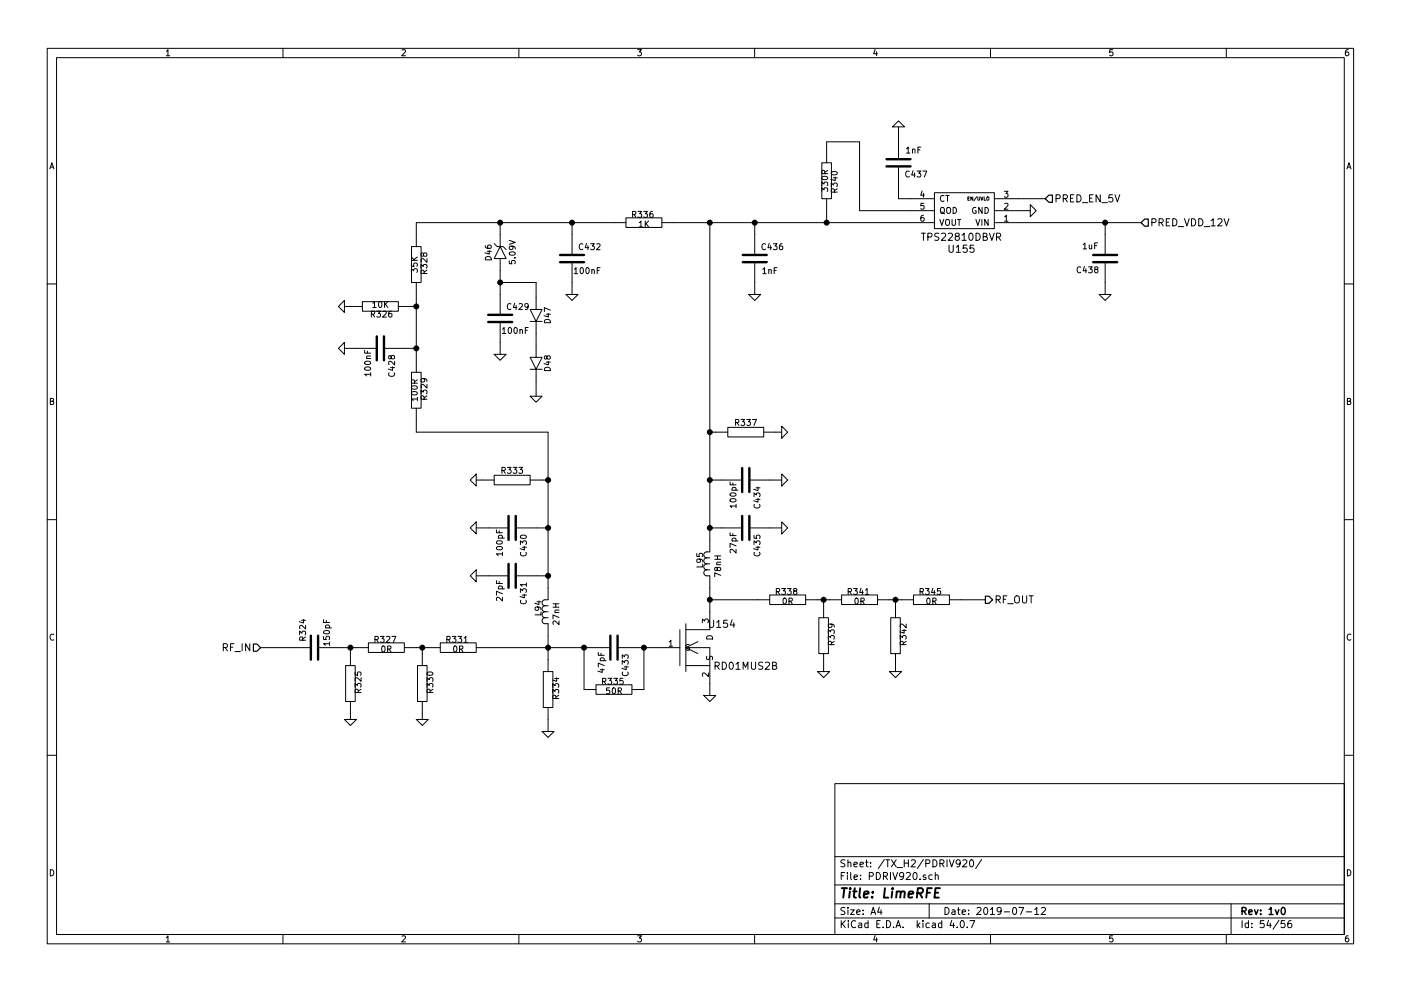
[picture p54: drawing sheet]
<svg xmlns="http://www.w3.org/2000/svg" width="297mm" height="210mm" viewBox="0 0 297 210" stroke-linecap="round" stroke-linejoin="round" font-family="sans-serif">
<g fill="none" stroke="#000" stroke-width=".21">
<path d="M10 10.3h277v189.9h-277zM12 12.2h273v186.1h-273zM35.3 10.9l.3-.4v1.3M35.3 11.8h.7M60 10.3v1.9M85.2 10.6l.5-.1 .3 .4-.8 .9h.8M110 10.3v1.9M135.2 10.5h.8l-.4 .5 .3 .1 .1 .2-.1 .4-.2 .1-.5-.1M160 10.3v1.9M185.5 10.5l-.3 .9h.8M185.9 11v.8M210 10.3v1.9"/>
<path d="M235.9 10.5h-.6v.6h.6l.1 .5-.3 .2-.4-.1M260 10.3v1.9M285.9 10.5l-.4 .1-.2 .2-.1 .8 .3 .2 .4-.1 .1-.4-.1-.2-.4-.1-.3 .3M10.6 35.8l.4-1.3 .4 1.3M10.7 35.5h.6M174.2 39.4v-.8l.5 .5 .1-.4h.6l.1 .2-.1 .5M174.2 34.5h2.1v7.7h-2.1zM174.3 37.6a.76 .76 0 0 1 1.2 .2 .74 .74 0 0 1-1.3-.1zM174.9 36.8l-.1-.6h-.5l-.1 .6h1.3M175.3 34.5v-4.4h6.9v14.6h15.9M175.5 36.1l-.6 .4M176.3 39.6v-.8l.4 .5 .1-.4h.6l.1 .2-.1 .5"/>
<path d="M176.3 36.6a.76 .76 0 0 1 1.2 .2 .74 .74 0 0 1-1.2-.1zM176.7 37.7h.8M177.1 37.6v.7l-.9-.3M189.2 26.9l1.3-1.3 1.3 1.3zM190.5 35.3v6.9h7.6M190.5 26.9v6.9M192.2 31.6l.4-.4v1.3M192.2 32.5h.7M192.8 36.4a.56 .56 0 0 0-.8 .5 .56 .56 0 0 0 .8 .5M193.5 31.7l.1-.1 .4 .1v.8M193.5 31.6v.9M193.6 36.2l-.3 .9h.8"/>
<path d="M193.9 36.7v.9M194.4 36.3h.8l-.4 .5 .4 .1v.5l-.2 .2-.6-.2M194.6 31.8h.4M195.2 31.2h-.6v1.3M195.7 36.3h.8l-.5 1.3M285.6 35.8l.4-1.3 .4 1.3M285.7 35.5h.6M87.2 57.8v-.8l.5 .4 .1-.3h.6l.1 .1-.1 .6M87.2 55.8v.7h.6v-.7h.6l.1 .2-.1 .5M87.2 55.2h1.3M87.2 54.5l.7 .7M87.2 52.3h2.1v7.6h-2.1z"/>
<path d="M88.3 59.9v19.1M88.5 54.5l-.7 .6M89.3 56.9v-.8l.4 .4 .1-.3h.6l.1 .1-.1 .6M89.8 53.9l.2-.2h.4l.1 .2-.1 .4-.4 .1-.2-.1-.1-.6h-.3v.6l.2 .1 .2-.3M89.9 58l-.1-.6h-.4l-.1 .6h1.2M90.5 54.9v.8l-.9-.8-.3 .2 .1 .5M90.5 57.3l-.6 .4M102.9 52.1v.4l.3 .1 .7 .1 .3-.2-.2-.5-.6 .1v.4l.2 .2M102.9 54.7a.69 .69 0 0 1 .8-.2 .69 .69 0 0 1 .5 .6h-1.3zM103.3 53.3h.9M103.7 53.2v.7l-.9-.3M104.8 51.7l.6 .6h.6"/>
<path d="M106 52.3h.7l.6 .7M106 52.3l1.3 2.6h-2.5zM106 47.2v5.1M106 54.9v11.9M106 59.9h7.7v5.8M108 55.3v.6l.6 .1v-.7h.5l.1 .2-.1 .5M108 51l1.2 .4-1.2 .4M108.1 53.6a.69 .69 0 0 1 1.1 .3 .74 .74 0 0 1-1.2-.2zM108.5 52.2l.3 .2-.1 .4-.6 .1-.1-.5 .2-.2 .7 .1 .3 .3v.2M109.1 54.7h.1M121.3 47.2v6.9M121.3 55.6v6.9"/>
<path d="M121.8 57.1l.3-.3v1.3M121.8 58.1h.7M123.1 56.9l.2-.1a.67 .67 0 0 1 .4 .6 .67 .67 0 0 1-.4 .7l-.3-.5zM123.6 51.8a.56 .56 0 0 0-.8 .5 .56 .56 0 0 0 .8 .6M124.3 56.9l.2-.1a.67 .67 0 0 1 .4 .6 .67 .67 0 0 1-.4 .7l-.3-.5zM124.4 51.6l-.3 .9h.7M124.7 52.1v.9M125.2 51.7h.8l-.4 .5 .4 .1v.6l-.2 .1-.6-.1M125.5 57.3l.2-.1 .3 .1v.8M125.5 57.2v.9M126.5 51.8l.5-.1 .2 .4-.8 .9h.8M126.6 57.4h.5"/>
<path d="M127.2 56.8h-.6v1.3M132.7 46.2h7.6v2.1h-7.6zM132.7 47.2h-44.4v5.1M134.1 45.5l.6-.1 .1-.4-.7-.1v1.2M134.4 45.5l.4 .6M135.3 44.9h.7l-.4 .4 .4 .1v.6l-.2 .1-.5-.1M135.5 47.2l.4-.3v1.3M135.5 48.2h.7M136.5 44.9h.8l-.5 .4 .4 .1v.6l-.2 .1-.5-.1M136.8 46.9v1.3M137 47.4l.5 .8M137.5 46.9l-.7 .7"/>
<path d="M138.4 44.9h-.4l-.2 .3v.7l.2 .2 .4-.1v-.6l-.4-.1-.2 .3M140.3 47.2h57.8M150.5 47.2v69.9h-.7a.64 .64 0 0 0-.6 .6 .64 .64 0 0 0 .7 .7M160 47.2v6.9M160 55.6v6.9M161.7 57.1l.4-.3v1.3M161.7 58.1h.7M162.3 51.8a.56 .56 0 0 0-.8 .5 .56 .56 0 0 0 .8 .6M163 57.3l.2-.1 .3 .1v.8M163 57.2v.9M163.1 51.6l-.3 .9h.8M163.4 52.1v.9"/>
<path d="M164 51.7h.7l-.4 .5 .4 .1v.6l-.2 .1-.5-.1M164.1 57.4h.5M164.7 56.8h-.6v1.3M165.8 51.7l-.3 .1-.2 .2v.7l.2 .3 .4-.1-.1-.7h-.3l-.2 .2M174.2 40.6v-.8l.5 .5 .1-.4h.6l.1 .2-.1 .5M175.3 42.2v5M176.9 40.8l-.1-.6-.4-.1-.1 .7h1.2M177.5 40.1l-.6 .4M195.4 49.5h.8M195.5 40.5l-.3 .9h.8M195.8 49.5v1.5M195.8 45.7h-.3l-.2 .3-.1 .7 .3 .2 .4-.1-.1-.6-.3-.1-.3 .3"/>
<path d="M195.8 41v.9M195.9 43.1h-.6l-.1 .6h.7v.6l-.2 .1-.5-.1M196.7 50.3l.8-.1 .1-.2-.1-.4-.2-.1h-.6v1.5M198.1 40.9h12.7v7.6h-12.7zM199.1 49.5h-.6l-.3 .3 .1 .3 .7 .3v.4l-.2 .2-.6-.1M199.3 46.6l.4 1.2 .4-1.2M199.4 44.2l.3-.2 .4 .1 .1 .8a.42 .42 0 0 1-.2 .3 .42 .42 0 0 1-.4 0l-.2-.3zM199.6 45l.7 .4M199.6 49.6l.6-.1 .3 .4-.9 1.1h.9M200.2 41.6a.56 .56 0 0 0-.8 .5 .56 .56 0 0 0 .8 .5M200.5 46.7l.3-.1h.3l.2 .8a.42 .42 0 0 1-.2 .4 .42 .42 0 0 1-.4-.1l-.2-.3zM200.5 41.5h.7"/>
<path d="M200.8 44.2l.2-.2 .4 .1 .1 .8a.42 .42 0 0 1-.2 .3 .42 .42 0 0 1-.4 0l-.2-.3zM200.9 41.5v1.2M201.1 49.6l.6-.1 .3 .4-1 1.1h1M201.2 52v1.3l.3 .2h.3l.3-.2v-1.3M201.9 46.6v1l.2 .2h.2l.3-.2v-1M202.1 44a.64 .64 0 0 1 .7 .6 .64 .64 0 0 1-.7 .7zM202.7 52.4l.5-.4v1.5M202.7 53.5h.9M202.8 50.1l-.3-.3 .1-.2 .2-.1h.5l.1 .3-.1 .2-.6 .2-.2 .2v.3l.3 .3h.3l.3-.3v-.3l-.3-.3M203 46.6h.7M203.4 46.6v1.2M204 49.9l.4-.4v1.5"/>
<path d="M204 51h.9M205 52h-.7l-.1 .8 .2-.2 .5 .1 .2 .6-.3 .2-.6-.1M205.2 42.1h.2M205.5 41.8h-.3v.7h.3M205.6 49.6l.2-.1a.81 .81 0 0 1 .5 .7 .81 .81 0 0 1-.5 .8l-.2-.2-.2-.4zM206.2 41.8v.7l-.4-.7v.7M206.5 52h-.8l-.1 .8 .3-.2 .5 .1 .1 .6-.3 .2-.6-.1M206.9 46.6l.4 1.2 .4-1.2M206.9 44.1a.59 .59 0 0 0-.7 .5 .59 .59 0 0 0 .7 .6l.1-.5h-.3M206.9 49.5a.77 .77 0 0 1 .9 .7 .77 .77 0 0 1-.9 .8zM207.1 41.7l-.6 .9M207.3 41.8l.1 .7 .3-.2v-.5"/>
<path d="M207.9 41.8l.3 .7 .2-.7M208.2 46.6v1.2M208.2 44v1.3l-.7-1.3v1.3M208.5 50.2l.6-.1 .2-.2-.1-.3-.7-.1v1.5h.5l.3-.2v-.3l-.3-.3M208.7 41.8v.7h.3M208.8 44a.64 .64 0 0 1 .8 .6 .64 .64 0 0 1-.8 .7zM209.3 41.8l.4 .1v.5l-.2 .1-.3-.3zM209.5 46.6v1.2l-.7-1.2v1.2M209.8 49.5l.5 1.5 .5-1.5M210.8 44.7h7.6M210.8 47.2h31.1M210.8 42.2h10.8"/>
<path d="M211.3 50.3l.7-.1 .2-.2-.1-.4-.2-.1h-.6v1.5M211.7 50.3l.5 .7M212.9 40.6h.8l-.4 .5 .4 .1v.5l-.2 .2-.6-.2M213 46l.4-.3v1.2M213 43.2l.5-.1 .2 .4-.8 .9h.8M213 46.9h.7M218.4 43.4l1.3 1.3-1.3 1.3zM223.9 42.1h.7l.2-.3-.1-.3-.2-.2h-.6v1.5M225.4 42.1h.8l.1-.3-.1-.3-.2-.2h-.6v1.5M225.8 42.1l.5 .7M226.9 42.1h.6M227.7 41.3h-.8v1.5h.8"/>
<path d="M228.3 41.3a.77 .77 0 0 1 .9 .8 .77 .77 0 0 1-.9 .7zM229.1 56.7a.56 .56 0 0 0-.7 .5 .56 .56 0 0 0 .7 .6M229.5 43h1.2M229.7 51.9l.3-.4v1.3M229.7 52.8h.7M229.9 56.5l-.3 .9h.8M230.2 57v.9M230.8 56.6h.8l-.5 .5 .4 .1v.6l-.2 .1-.5-.1M230.9 51.9l.1 .8 .3 .1 .2-.1M231 42.1h.5M231.5 51.9v.9M231.7 41.3h-.7v1.5h.7"/>
<path d="M232.1 52.1h.4M232.3 57.1l-.2-.2v-.2h.6v.3l-.5 .2-.1 .2v.4l.2 .1h.3l.2-.3-.1-.3-.1-.2M232.7 51.5h-.6v1.3M233.3 41.3v1.5l-.9-1.5v1.5M233.6 43h1.2M234.3 47.2v6.9M234.3 55.6v6.9M235.9 41.3h-.7l-.1 .8 .2-.2 .5 .1 .2 .6-.3 .2-.6-.1M236.4 41.3l.5 1.5 .5-1.5M244.2 47.2l.8-.1 .1-.2-.1-.3-.2-.2h-.6v1.5M245.7 47.2l.8-.1 .1-.2v-.3l-.3-.2h-.6v1.5M246.1 47.2l.5 .7"/>
<path d="M247.3 47.1h.5M248 46.4h-.7v1.5h.7M248.6 46.4a.77 .77 0 0 1 .9 .8 .77 .77 0 0 1-.9 .7zM249.8 48.1h1.2M251.1 46.4l.5 1.5 .5-1.5M252.6 46.4a.77 .77 0 0 1 .9 .8 .77 .77 0 0 1-.9 .7zM254.2 46.4a.77 .77 0 0 1 .8 .8 .77 .77 0 0 1-.8 .7zM255.3 48.1h1.2M256.8 46.8l.4-.4v1.5M256.8 47.9h.9M258.2 46.6l.6-.2 .3 .4-.9 1.1h.9M259.5 46.4l.5 1.5 .6-1.5"/>
<path d="M10 60.2h2M71.8 73.9l1.2-1.3v2.6zM71.8 65l1.2-1.3v2.6zM73 73.9h6.9M73 65h3.8M76.8 64h7.7v2h-7.7zM77.3 74.3v.6h1.3M77.4 78a.76 .76 0 0 1 1.2 .3 .74 .74 0 0 1-1.3-.1zM77.4 76.8a.76 .76 0 0 1 1.2 .3 .74 .74 0 0 1-1.3-.2zM77.7 76.1h.9M77.9 74.5v.4M78.6 79.4h-1.3l.4 .4"/>
<path d="M78.6 75.5l-.8 .1-.1 .3 .2 .2M78.6 79.1v.7M78.7 66.7l.6-.1 .1-.5-.7-.1v1.3M79 64.3l.4-.3v1.2M79 66.7l.5 .6M79 65.2h.8M79.9 66h.8l-.5 .5 .4 .1v.6l-.2 .1-.5-.1M80.4 64.1l.1-.1a.67 .67 0 0 1 .5 .6 .67 .67 0 0 1-.5 .6l-.2-.4zM81.2 66.1l.5-.1 .2 .4-.8 .9h.8M81.4 73.9h6.9M81.5 64v1.2M81.7 64.5l.5 .7"/>
<path d="M82.2 64l-.7 .7M82.5 79.1a.56 .56 0 0 0 .5 .8 .56 .56 0 0 0 .5-.8M82.8 78h.9M82.9 75.7l.3-.3 .3 .1 .2 .2-.1 .3-.4 .1-.2-.1-.2-.5h-.3v.6h.2l.2-.2M83 66l-.4 .1-.2 .2v.7l.2 .3 .5-.1-.1-.7h-.4l-.2 .2M83.2 77.8v.8l-.9-.3M83.7 76.7v.7l-.9-.7-.4 .2 .1 .5M84.5 65h3.8M87.2 79h2.1v7.6h-2.1zM104.8 75.2h2.5l-1.3 1.2zM106 68.3v6.9M106.5 69.8l.4-.3v1.3"/>
<path d="M106.5 70.8h.7M107.8 69.6l.2-.1a.67 .67 0 0 1 .5 .6 .67 .67 0 0 1-.5 .7l-.3-.5zM108.3 64.5a.56 .56 0 0 0-.7 .5 .56 .56 0 0 0 .7 .6M109.1 69.6l.1-.1a.67 .67 0 0 1 .5 .6 .67 .67 0 0 1-.5 .7l-.2-.5zM109.1 64.3l-.3 .9h.8M109.4 64.8v.9M110.1 64.5l.4-.1 .3 .4-.8 .9h.8M110.2 70l.2-.1 .3 .1 .1 .8M110.2 69.9v.9M111.4 70.1h.4M112 64.9l-.2 .3-.4-.1-.1-.6 .5-.1 .2 .2-.1 .8-.3 .3h-.2M112 69.5h-.6v1.3"/>
<path d="M112.4 78.4h1.3zM112.4 68.2h1.3zM112.4 75.8h2.5l-1.2 2.6zM112.4 65.7h2.5l-1.2 2.5zM113.7 78.4h1.2zM113.7 68.2h1.2zM113.7 68.2v7.6M113.7 78.4v5.7M115.5 78.2a.69 .69 0 0 1 .7-.2 .69 .69 0 0 1 .5 .6h-1.3zM115.5 68a.69 .69 0 0 1 .7-.2 .69 .69 0 0 1 .5 .7h-1.3zM115.8 76.8h.9M115.8 66.7h.9"/>
<path d="M116 75.7l.2-.2h.4l.1 .2-.1 .4-.4 .1-.2-.1-.2-.6h-.3v.6l.2 .1 .3-.2M116.3 76.7v.7l-1-.3M116.3 66.5v.8l-1-.3M116.7 65.8l-1.3-.5v.8M120 62.5h2.6l-1.3 1.2zM158.7 62.5h2.6l-1.3 1.2zM233 62.5h2.6l-1.3 1.2zM285 60.2h2M10.7 85.1h.5l.1-.5-.6-.1v1.3h.5l.2-.4-.3-.3M87.3 83.3a.76 .76 0 0 1 1.2 .2 .74 .74 0 0 1-1.3-.1zM87.3 82a.76 .76 0 0 1 1.2 .3 .74 .74 0 0 1-1.3-.1zM87.9 81.3l-.1-.6-.5-.1-.1 .7h1.3"/>
<path d="M88.3 86.6v5.1h27.9v35.5h-.7a.64 .64 0 0 0-.6 .7 .64 .64 0 0 0 .7 .6M88.5 84.7h-1.3l.4 .3M88.5 84.3v.7M88.5 80.6l-.6 .4M89.3 83.6v-.8l.4 .4 .1-.4h.6l.1 .2-.1 .6M89.8 80.3l.2 .3v.3l-.6 .1-.1-.4 .2-.3 .7 .1 .3 .3v.2M89.9 84.7l-.1-.6-.4-.1-.1 .7h1.2M90.5 81.6v.7l-.9-.7-.3 .2 .1 .5M90.5 84l-.6 .4M106.4 99.8l.6-.1 .1-.4-.7-.1v1.2M106.7 99.8l.4 .6M107.6 99.2h.8l-.5 .4 .4 .1v.6l-.2 .1-.5-.1"/>
<path d="M108.8 99.2h.8l-.5 .4 .4 .1v.6l-.2 .1-.5-.1M110 99.2h.8l-.4 .4 .3 .1v.6l-.1 .1-.6-.1M112.4 84.1h2.5l-1.2 1.2zM150.5 91.7h3.8M154.3 90.7h7.6v2h-7.6zM156 89.7l.6-.1v-.5l-.6-.1v1.3M156.3 89.7l.4 .6M157.1 89h.8l-.4 .5 .3 .1v.5l-.1 .2-.6-.2M158.3 89h.8l-.4 .5 .4 .1v.5l-.2 .2-.6-.2M159.5 89h.9l-.6 1.3M161.9 91.7h3.8M165.7 90.4l1.3 1.3-1.3 1.3z"/>
<path d="M285.7 85.1h.5l.1-.5-.6-.1v1.3h.5l.2-.4-.3-.3M10 110.3h2M99.7 112l1.3-1.3v2.6zM99.7 101.8l1.3-1.2v2.5zM101 112h6.8M101 101.8h3.8M104.8 100.8h7.6v2.1h-7.6zM105.3 112.4v.6h1.2M105.3 116.1a.76 .76 0 0 1 1.2 .3 .74 .74 0 0 1-1.2-.1zM105.3 114.9a.76 .76 0 0 1 1.2 .3 .74 .74 0 0 1-1.2-.2zM105.7 114.2h1.2M105.7 114.2v-.4l.2-.2 .6 .1v.5"/>
<path d="M105.8 112.6v.4M106.5 117.5h-1.2l.3 .4M106.5 117.2v.7M109.3 112h6.9M110.3 115.5v-.7l.5 .4 .1-.4h.6l.1 .2-.1 .5M110.4 113.7a.76 .76 0 0 1 1.2 .3 .74 .74 0 0 1-1.3-.2zM110.4 117.2a.56 .56 0 0 0 .6 .8 .56 .56 0 0 0 .5-.8M110.7 116.1h.9M111.2 115.9v.8l-.9-.3M112.4 101.8h3.8M147.7 117.4v.7h.6v-.7h.6l.1 .2-.1 .5M148.3 118.6l.2 .2-.1 .4-.6 .1-.1-.5 .3-.2 .7 .1 .3 .3v.2"/>
<path d="M149 119.7v.6h-1.3M149.9 119.6h-.1a.64 .64 0 0 0-.6 .7 .64 .64 0 0 0 .7 .6M149.9 118.4h-.1a.64 .64 0 0 0-.6 .6 .64 .64 0 0 0 .7 .6M149.9 119.6h.6M149.9 118.4h.6M150.5 112h6.9M150.5 101.8h6.9M151.5 118.7h1.3M151.5 118h1.3M151.9 119.8h.9M152.1 118v.7M152.8 119.3h-.8l-.1 .3 .2 .2"/>
<path d="M154.8 113v.6h1.3M154.8 102.3v.6h1.3M154.8 106a.76 .76 0 0 1 1.3 .2 .74 .74 0 0 1-1.3-.1zM154.8 104.7a.76 .76 0 0 1 1.3 .3 .74 .74 0 0 1-1.3-.1zM155.2 114.8h1.3M155.2 104h1.3M155.3 114.8l-.1-.4 .2-.2 .6 .1v.5M155.3 104l-.1-.3 .2-.3 .6 .1v.5M155.4 102.4v.5M155.4 113.2v.4M156.1 116.6v.7l-1-.7-.3 .2 .1 .5M156.1 115.8l-1.3-.5v.8"/>
<path d="M156.1 107.4h-1.3l.3 .3M156.1 107v.7M158.9 112h6.8M158.9 101.8h6.8M159.9 115.5v-.7l.5 .4 .1-.4h.5l.1 .2-.1 .5M159.9 113.6v.6h.6v-.6h.5l.1 .2-.1 .4M159.9 105.4v-.8l.5 .4 .1-.4h.5l.1 .2-.1 .6M160 117.2a.56 .56 0 0 0 .5 .8 .56 .56 0 0 0 .5-.8M160 107a.56 .56 0 0 0 .5 .8 .56 .56 0 0 0 .5-.8M160.3 116.1h.8M160.3 105.9h.8M160.3 103.5h.8"/>
<path d="M160.7 115.9v.8l-.9-.3M160.7 105.8v.7l-.9-.3M160.7 103.3v.8l-.9-.3M165.7 110.7l1.3 1.3-1.3 1.3zM165.7 100.6l1.3 1.2-1.3 1.3zM285 110.3h2M11.4 134.6a.58 .58 0 0 0-.8 .6 .58 .58 0 0 0 .8 .5M47.3 137.4l.8-.1 .1-.2v-.4l-.3-.1h-.6v1.5M47.7 137.4l.5 .7M48.9 137.3h.5M49.6 136.6h-.7v1.5M49.8 138.2h1.2"/>
<path d="M51.3 136.6v1.5M53 136.6v1.5l-.9-1.5v1.5M55.2 137.4h10.7M63.5 134.7v-.8l.5 .4 .1-.3h.6l.1 .1-.1 .6M63.9 131.6h.9M64.2 135.8l-.1-.6h-.5l-.1 .6h1.3M64.4 131.4v.8l-1-.3M64.8 132.7v.8l-.9-.8-.4 .2 .1 .5M64.8 135.1l-.6 .4M67.4 137.4h10.7M68.6 135v.7h.6v-.7h.5l.2 .2-.2 .5M68.6 131.5v.6h1.3"/>
<path d="M68.7 134a.76 .76 0 0 1 1.2 .2 .74 .74 0 0 1-1.3-.1zM69 133.2h1.3M69.1 133.2l-.1-.3 .3-.3 .5 .1v.5M69.2 131.6v.5M69.9 136.6h-1.3l.4 .3M69.9 136.2v.7M74.3 137.4v3.8M78.1 136.4h7.6v2h-7.6zM79.5 135.7l.6-.1 .1-.5-.7-.1v1.3M79.8 135.7l.4 .6M80.6 135h.8l-.4 .5 .4 .1v.6l-.2 .1-.6-.1M81 137.2l.2-.1a.67 .67 0 0 1 .5 .6 .67 .67 0 0 1-.5 .6l-.3-.5z"/>
<path d="M81.9 135.1l.5-.1 .3 .4-.8 .9h.8M82.2 137.7l.6-.1 .1-.4-.7-.1v1.2M82.5 137.7l.4 .6M83.1 135h.8l-.5 1.3M85.7 137.4h7.6M89.5 137.4v3.8M93.3 136.4h7.7v2h-7.7zM94.7 135.7l.7-.1v-.5l-.7-.1v1.3M95 135.7l.5 .6M95.9 135h.8l-.5 .5 .4 .1v.6l-.2 .1-.5-.1M96.3 137.2l.1-.1a.67 .67 0 0 1 .5 .6 .67 .67 0 0 1-.5 .6l-.2-.5zM97.1 135h.8l-.4 .5 .3 .1v.6l-.1 .1-.6-.1"/>
<path d="M97.4 137.7l.6-.1 .1-.4-.7-.1v1.2M97.7 137.7l.4 .6M98.4 135.4l.4-.4v1.3M98.4 136.3h.7M99.7 122.2l1.3-1.3v2.5zM101 122.2h6.8M101 137.4h28.4M105.3 123.2v.6h1.2M105.7 124.9h1.2M105.7 124.9v-.3l.2-.3 .6 .2v.4M105.8 123.4v.4M106.5 126.7v.8l-.9-.8-.3 .2 .1 .5"/>
<path d="M106.5 126l-1.2-.6v.9M109.3 122.2h6.9M110.3 125.7v-.8l.5 .4 .1-.3h.6l.1 .1-.1 .6M110.4 127.3a.56 .56 0 0 0 .6 .8 .56 .56 0 0 0 .5-.8M110.7 126.3h.9M111.2 126.1v.7l-.9-.2M111.6 124h-1.3l.4 .4M111.6 123.7v.7M113.8 127.7h.9M114 128.8l.2 .2-.1 .4h-.6l-.1-.4 .3-.2h.7l.3 .3v.3M114.3 127.5v.8l-.9-.3M114.7 129.8v.6h-1.3"/>
<path d="M115.6 131.1h-.1a.64 .64 0 0 0-.6 .6 .64 .64 0 0 0 .7 .6h.6v10.2M115.6 129.8h-.1a.64 .64 0 0 0-.6 .6 .64 .64 0 0 0 .7 .7M115.6 128.5h-.1a.64 .64 0 0 0-.6 .7 .64 .64 0 0 0 .7 .6M115.6 131.1h.6M115.6 129.8h.6M115.6 128.5h.6M117.2 128.8h1.3M117.2 128.1h1.3M117.7 130h.8M117.8 128.1v.7M118.5 131.7v.8l-.9-.8-.4 .3 .1 .5M118.5 131l-1.3-.5v.8"/>
<path d="M118.5 129.4l-.8 .1v.3l.1 .2M123.8 137.4v8.9h2.6M126.8 138.4v.6h1.3M127.4 138.6v.4M130.9 137.4h13.2M131.9 139.7v-.8l.5 .5 .1-.4h.6l.1 .2-.1 .5M136.5 137.4v8.9h-2.5M141.9 136.2l.3-.4v1.3M141.9 137.1h.7M144.1 133.6v7.6M145.4 137.4h5.1v10.2M145.4 137.4l2.6 1.3"/>
<path d="M145.4 132.3v10.2M146.1 136.8a.59 .59 0 0 0-.7 .5 .59 .59 0 0 0 .7 .6l.1-.5h-.3M148 136.1l-2.6 1.3M148.9 132.1v-.8l.5 .5 .1-.4h.6l.1 .2-.1 .5M149.9 120.9h-.1a.64 .64 0 0 0-.6 .7 .64 .64 0 0 0 .7 .6h.6v11.4h-5.1M149.9 139.2v.6l.4 .1a.54 .54 0 0 1 .7-.6l.1 .2-.1 .4M149.9 135.1a.69 .69 0 0 1 .7-.2 .69 .69 0 0 1 .5 .7h-1.3zM149.9 120.9h.6M150.4 131.6v1.2l.3 .3h.3l.3-.3v-1.2M150.5 127.2h12.7M151.9 132l.5-.4v1.5M151.9 133.1h.9"/>
<path d="M152.1 120.6l.2-.2h.4l.1 .2-.1 .4-.4 .1-.2-.1-.2-.6h-.3v.6l.2 .1 .3-.3M152.8 122.1l-1.3-.6v.9M154.2 131.6h-.7l-.1 .7 .2-.1 .5 .1 .2 .5-.3 .3-.6-.1M155.2 131.5l-.4 1.1h1M155.6 132.1v1M163.2 126.2h7.6v2.1h-7.6zM164.6 125.5l.6-.1 .1-.4-.7-.1v1.2M164.9 125.5l.4 .6M165.7 124.9h.8l-.4 .4 .4 .1v.6l-.2 .1-.6-.1M166.1 127l.2-.1a.67 .67 0 0 1 .4 .6 .67 .67 0 0 1-.4 .7l-.3-.5zM167 124.9h.7l-.4 .4 .4 .1v.6l-.2 .1-.5-.1M167.3 127.6l.6-.1v-.5l-.6-.1v1.3"/>
<path d="M167.6 127.6l.4 .6M168.5 125.4l-.3-.2 .1-.2h.6v.3l-.5 .1-.2 .2 .1 .4 .2 .1h.2l.3-.2-.1-.4-.2-.1M170.8 127.2h7.6M173.6 131.1h2v7.6h-2zM174.6 127.2v3.9M174.6 138.7v3.8M175.6 135.6v-.8l.5 .5 .1-.4h.6l.1 .2-.1 .5M175.6 134.4v-.8l.5 .5 .1-.4h.6l.1 .2-.1 .5M176.1 132.4l.3 .2-.1 .4-.6 .1-.1-.5 .2-.2 .8 .1 .3 .3v.2M176.3 136.8l-.1-.6-.5-.1-.1 .7h1.3M176.9 136.1l-.6 .4M178.4 126.2h7.7v2.1h-7.7z"/>
<path d="M179.8 125.5l.6-.1 .1-.4-.7-.1v1.2M180.1 125.5l.4 .6M181 124.9h.8l-.5 .4 .4 .1v.6l-.2 .1-.5-.1M181.4 127l.1-.1a.67 .67 0 0 1 .5 .6 .67 .67 0 0 1-.5 .7l-.2-.5zM182.5 127.6l.6-.1 .1-.5-.7-.1v1.3M182.5 124.8l-.2 .9h.7M182.8 127.6l.4 .6M182.9 125.3v.8M183.5 125.2l.3-.3v1.2M183.5 126.1h.7M186.1 127.2h7.6M188.8 131.1h2.1v7.6h-2.1z"/>
<path d="M189.9 127.2v3.9M189.9 138.7v3.8M190.9 135.6v-.8l.4 .5 .1-.4h.6l.1 .2-.1 .5M191.3 133.8h.8M191.5 136.8l-.1-.6-.4-.1-.1 .7h1.2M191.7 133.6v.7l-.9-.2M192.1 132.4v.8l-.9-.8-.3 .2 .1 .5M192.1 136.1l-.6 .4M193.7 126.2h7.6v2.1h-7.6zM195.1 125.5l.6-.1v-.4l-.6-.1v1.2M195.4 125.5l.4 .6M196.2 124.9h.8l-.4 .4 .4 .1v.6l-.2 .1-.6-.1"/>
<path d="M196.6 127l.2-.1a.67 .67 0 0 1 .4 .6 .67 .67 0 0 1-.4 .7l-.3-.5zM197.8 127.6l.6-.1v-.5l-.6-.1v1.3M197.8 124.8l-.3 .9h.8M198.1 127.6l.4 .6M198.1 125.3v.8M199.4 124.9h-.6l-.1 .5h.7v.6l-.2 .1-.5-.1M201.3 127.2h7.6M211.2 127.2l.7-.1 .2-.2-.1-.3-.2-.2h-.6v1.5M211.6 127.2l.5 .7M212.7 127.1h.5M213.5 126.4h-.8v1.5M213.7 128.1h1.1"/>
<path d="M215.2 126.6a.5 .5 0 0 1 .6-.2 .5 .5 0 0 1 .3 .5v.8l-.3 .2a.53 .53 0 0 1-.7-.5zM216.8 126.4v1.3l.3 .2h.3l.3-.2v-1.3M218.2 126.4h.8M218.6 126.4v1.5M286.4 134.6a.58 .58 0 0 0-.8 .6 .58 .58 0 0 0 .8 .5M73 152.6h2.6l-1.3 1.3zM73.3 141.2h2v7.6h-2zM74.3 148.8v3.8M75.3 145.8v-.8l.5 .4 .1-.3h.5l.2 .1-.2 .6M75.3 142.6v.6l.6 .1v-.7h.5l.2 .2-.2 .5M75.9 146.9v-.6h-.5l-.1 .6h1.3M76.6 143.8v.8l-1-.8-.3 .2 .1 .5"/>
<path d="M76.6 146.2l-.7 .4M88.3 152.6h2.5l-1.3 1.3zM88.5 141.2h2.1v7.6h-2.1zM89.5 148.8v3.8M90.5 145.8v-.8l.5 .4 .1-.3h.6l.1 .1-.1 .6M90.5 144.6v-.8l.5 .4 .1-.4h.6l.1 .2-.1 .6M90.6 142.7a.69 .69 0 0 1 1.2 .3 .74 .74 0 0 1-1.3-.1zM91.2 146.9l-.1-.6h-.5l-.1 .6h1.3M91.8 146.2l-.6 .4M114.9 155.2h2.6l-1.3 1.3zM115.2 142.5h2v7.6h-2zM116.2 150.1v5.1"/>
<path d="M117.2 147.1v-.8l.5 .4 .1-.4h.5l.2 .2-.2 .6M117.2 145.8v-.7l.5 .4 .1-.4h.5l.2 .2-.2 .5M117.6 144h.9M117.9 148.2l-.1-.6-.5-.1-.1 .7h1.3M118 143.8v.7l-.9-.2M118.5 147.5l-.6 .4M126.4 145.3h7.6v2h-7.6zM127.3 142.1h.8M127.3 140.2h1.2M127.3 140.2v-.4l.2-.2 .5 .1v.5M127.7 141.9v.8l-.9-.3M127.8 144.6l.6-.1v-.5l-.6-.1v1.3"/>
<path d="M128.1 144.6l.4 .6M128.1 141.2l-1.3-.5v.8M128.9 143.9h.8l-.4 .5 .3 .1v.6l-.1 .1-.6-.1M129.2 145.9h-.6v.6h.6v.6l-.1 .1-.5-.1M129.9 146l.2-.1a.67 .67 0 0 1 .4 .7 .67 .67 0 0 1-.4 .6l-.3-.5zM130.1 143.9h.8l-.4 .5 .4 .1v.6l-.2 .1-.6-.1M131.1 146.6l.6-.1v-.5l-.6-.1v1.3M131.4 146.6l.4 .6M131.9 140.9v-.7l.5 .4 .1-.4h.6l.1 .2-.1 .5M132 142.6a.56 .56 0 0 0 .5 .8 .56 .56 0 0 0 .6-.8M132.1 143.9h-.6l-.1 .6h.7v.6l-.2 .1-.5-.1M132.3 141.5h.9"/>
<path d="M132.8 141.3v.8l-.9-.3M145.4 141.2h5.1M149.2 147.6h2.6l-1.3 1.2zM150.2 142.8v.8l-.9-.8-.4 .2 .1 .5M151.6 141.3l.7-.1 .2-.2-.1-.4-.2-.1h-.6v1.5M152 141.3l.5 .7M153.1 140.5a.77 .77 0 0 1 .9 .7 .77 .77 0 0 1-.9 .8zM154.7 140.6l.3-.1a.81 .81 0 0 1 .5 .7 .81 .81 0 0 1-.5 .8l-.3-.1-.1-.5zM156 140.9l.5-.4v1.5M156 142h.9M157.6 142v-1.5l.5 1.1 .5-1.1v1.5M159.3 140.5v1.2l.3 .3h.3l.3-.3v-1.2"/>
<path d="M161.7 140.6l-.6-.1-.2 .1v.5l.7 .2 .1 .4-.3 .3-.6-.1M162.3 140.6l.6-.1 .3 .4-1 1.1h1M163.8 141.2l.7-.1 .1-.2-.1-.3-.7-.1v1.5h.6l.3-.3v-.2l-.4-.3M173.4 142.5h2.5l-1.3 1.3zM188.6 142.5h2.5l-1.2 1.3zM10 160.2h2M177 166.3h108v32h-108zM285 160.2h2M10.7 184.5a.65 .65 0 0 1 .7 .7 .65 .65 0 0 1-.7 .6zM35.3 198.9l.3-.4v1.3M35.3 199.8h.7M60 198.3v1.9"/>
<path d="M85.2 198.6l.5-.1 .3 .4-.8 .9h.8M110 198.3v1.9M135.2 198.5h.8l-.4 .5 .3 .1 .1 .2-.1 .4-.2 .1-.5-.1M160 198.3v1.9M177 194.8h108M177 191.8h108M177 187.8h108M177 181.8h108M178.4 195.3v1.5M178.4 185.8h.5M178.6 196l.6 .8M179.1 185.1h-.7v1.5"/>
<path d="M179.1 192.6l-.5-.1-.3 .3 .1 .3 .7 .4v.4l-.2 .1-.6-.1M179.1 182.5l-.5-.1-.3 .3 .1 .3 .7 .4v.4l-.2 .1-.6-.1M179.2 195.3l-.8 .9M179.7 185.1v.2M179.7 185.6v1M179.8 192.5v.2M179.8 183.1l.2-.2 .4 .1v.9M179.8 182.4v1.5M179.8 193v1M179.9 195.3v.2M179.9 195.8v1M180.3 193h.8l-.8 1h.8"/>
<path d="M180.4 185.1v1.3l.2 .2M181.1 183.4l.7-.1-.1-.3-.4-.1-.2 .2v.7h.6M181.1 186.1l.7-.1-.1-.3-.4-.1-.2 .2 .1 .7h.5M181.4 195.5a.71 .71 0 0 0-1 .5 .71 .71 0 0 0 .8 .8l.2-.1M181.6 193.5l.7-.1v-.3l-.4-.1-.3 .2 .1 .7h.6M182.1 195.9h.6v.9M182.3 183.4l.8-.1-.1-.3-.4-.1-.3 .2 .1 .7h.6M182.4 186.5v.1M182.4 185.7v.1M182.7 196.2l-.7 .3 .2 .3 .5-.1M183 193.9v.1M183 193.1v.1"/>
<path d="M183.5 182.9h.6M183.7 182.4v1.3l.4 .2M184 195.9l-.4-.1-.3 .3 .1 .6 .2 .1 .4-.1M184 195.3v1.5M184.3 185.9l.7-.1 .2-.2-.1-.3-.2-.2h-.6v1.5M184.6 183.8v.1M184.6 183v.1M184.7 194l.4-1.5 .5 1.5M184.8 193.6h.7M185.5 198.5l-.3 .9h.8M185.8 185.1a.76 .76 0 0 1 .9 .8 .76 .76 0 0 1-.9 .7zM185.9 199v.8"/>
<path d="M185.9 196h.5M186.4 192.5l-.3 1h.9M186.6 195.3h-.7v1.5h.7M186.8 193v1M187.2 196.7v.1M187.3 185.9l.7-.1 .2-.2-.1-.3-.2-.2h-.6v1.5M187.5 182.3l-1.3 2M187.7 185.9l.5 .7M187.8 182.4h.8M188 195.3a.76 .76 0 0 1 .8 .8 .76 .76 0 0 1-.8 .7zM188.2 182.4v1.5M188.8 185.1v1.5"/>
<path d="M189 182.4l1 1.5M189.3 185.1l.5 1.5 .5-1.5M189.5 196.7v.1M190 196.8l.4-1.5 .6 1.5M190 182.4l-1 1.5M190.1 196.4h.7M190.2 184.1h1.2M191.5 196.7v.1M191.6 185.7l-.3 .3h-.3l-.3-.3v-.3l.3-.3h.3l.3 .3a1.01 1.01 0 0 1-.4 1.2h-.3M191.7 182.4v1.5M191.7 183.1h.9M192.2 185.3l.5-.2 .3 .4-.9 1.1h.9"/>
<path d="M192.6 182.4v1.5M193.2 182.6l.6-.2 .3 .4-1 1.1h1M193.8 185.2l.1-.1a.8 .8 0 0 1 .6 .8 .8 .8 0 0 1-.6 .7 .97 .97 0 0 1-.1-1.4zM194.5 195.3v1.5M194.6 196.3l.4 .5M195 195.8l-.5 .6M195.1 186.5v.1M195.7 195.3v.2M195.7 195.8v1M195.8 182.3l-1.3 2M196.3 185.7l-.4-.1-.2 .2 .1 .2 .5 .2v.3h-.6M196.3 183.2l.7-.1 .2-.2-.1-.3-.2-.2h-.6v1.5"/>
<path d="M197 191.8v3M197 195.9l-.4-.1-.3 .3 .1 .6 .2 .1 .4-.1M197.6 185.7l-.4-.1-.3 .3 .1 .6 .2 .1 .4-.1M197.7 195.9h.6v.9M197.8 182.4a.76 .76 0 0 1 .9 .8 .76 .76 0 0 1-.9 .7zM198.3 185.7l.2-.1 .4 .1v.9M198.3 185.1v1.5M198.3 196.2l-.7 .3 .2 .3 .5-.1M199.3 183.2l.7-.1 .2-.2-.1-.3-.2-.2h-.6v1.5M199.6 183.2l.6 .7M199.7 195.9l-.5-.1-.2 .3v.6l.2 .1 .5-.1M199.7 195.3v1.5"/>
<path d="M200.4 192.5a.76 .76 0 0 1 .8 .8 .76 .76 0 0 1-.8 .7zM200.8 182.4v1.5M201.3 182.4l.5 1.5 .5-1.5M201.8 195.2l-.4 1.1h1M201.9 193.1h.5l.1 .9M202.2 195.8v1M202.5 193.4l-.7 .3 .2 .3 .5-.1M202.9 196.7v.1M203 193h.6M203.2 192.5v1.3l.4 .2M203.6 183.1l-.3 .3h-.3l-.3-.3v-.4l.3-.3h.3l.3 .3a1.01 1.01 0 0 1-.5 1.2h-.2M203.8 195.4l.1-.1a.8 .8 0 0 1 .6 .8 .8 .8 0 0 1-.6 .7 .97 .97 0 0 1-.1-1.4z"/>
<path d="M204 193.5l.7-.1-.1-.3-.4-.1-.2 .2 .1 .7h.5M204.1 182.6l.6-.2 .3 .4-.9 1.1h.9M205.1 196.7v.1M205.4 193.9v.1M205.4 193.1v.1M205.6 195.3h1.1l-.7 1.5M205.7 182.6l.2-.2a.8 .8 0 0 1 .5 .8 .8 .8 0 0 1-.5 .7l-.3-.5zM207.1 192.7l.6-.2 .3 .5-.9 1h.9M208.1 182.3l-1.2 2M208.7 192.7l.2-.2a.8 .8 0 0 1 .5 .8 .8 .8 0 0 1-.5 .7l-.3-.5zM210 193l.4-.5v1.5M210 194h.8"/>
<path d="M210 198.3v1.9M212.3 193.2l-.3 .3h-.3l-.3-.3v-.4l.3-.3h.3l.3 .3a1.01 1.01 0 0 1-.5 1.2h-.2M212.9 193.5h1.1M214.8 192.7l.2-.2a.8 .8 0 0 1 .6 .8 .8 .8 0 0 1-.6 .7l-.3-.5zM216 192.5h1l-.6 1.5M217.6 193.5h1.1M219.4 193l.4-.5v1.5M219.4 194h.8M220.8 192.7l.6-.2 .3 .5-1 1h1M235.9 198.5h-.6v.7l.6-.1 .1 .5-.3 .2-.4-.1M260 198.3v1.9M261 191.8v6.5"/>
<path d="M263.3 195.3v1.5M264.7 195.9l-.4-.1-.3 .3 .1 .6 .2 .1 .4-.1M264.7 195.3v1.5M265.4 196.7v.1M265.4 195.9v.1M268 195.3h-.7l-.1 .7h.7l.1 .2v.5l-.2 .1-.6-.1M269 195.2l-.4 1.1h.9M269.3 195.8v1M271.2 195.2l-1.3 2M272.4 195.3h-.7l-.1 .7h.7l.2 .2-.1 .5-.2 .1-.6-.1M273.7 195.3l-.4 .1a1.11 1.11 0 0 0-.1 1.3l.4 .1 .2-.1 .1-.5-.3-.3-.4 .1-.2 .2M285.7 184.5a.65 .65 0 0 1 .7 .7 .65 .65 0 0 1-.7 .6z"/>
<path d="M285.9 198.5l-.4 .1-.2 .3-.1 .7 .3 .2 .4-.1 .1-.4-.1-.2-.4-.1-.3 .3"/>
</g>
<path d="M263.3 193.3l.8-.1 .1-.2-.1-.3-.2-.2h-.6v1.5M263.7 193.3l.5 .7M264.8 193.5l.7-.1-.1-.3-.4-.1-.2 .2v.7h.6M266 193l.3 1 .4-1M267.3 193.9v.1M267.3 193.1v.1M269.1 193l.4-.5v1.5M269.1 194h.8M270.4 193l.4 1 .3-1M271.8 192.7l.2-.2a.8 .8 0 0 1 .5 .8 .8 .8 0 0 1-.5 .7l-.4-.5z" fill="none" stroke="#000" stroke-width=".3"/>
<g fill="none" stroke="#000" stroke-width=".41">
<path d="M178.5 188.4h1.1M179 188.4l-.2 2M180.2 189.1l-.2 1.3M180.3 188.4l-.1 .2 .2-.1-.1-.1-.1 .2M180.9 189.1h.7M181.2 188.4l-.2 1.8 .1 .1 .4 .1M182.4 188.4l-.2 1.8 .2 .2M183.2 189.8l.9-.2v-.4l-.6-.1-.3 .3v.9h.7M184.9 190.3v.1M185.1 189.2l-.1 .2-.1-.1 .2-.1-.1 .2M187.6 188.4l-.2 2h.9M189.2 189.1l-.2 1.3"/>
<path d="M189.3 188.4l-.1 .2 .2-.1-.1-.1-.1 .2M190.1 189.3l.3-.2 .5 .1v1.2M190.1 189.1l-.1 1.3M191 189.4a.52 .52 0 0 1 .8-.2l-.1 1.2M192.6 189.8l1-.2v-.4l-.6-.1-.3 .3v.9h.7M194.5 189.5l1-.1a.56 .56 0 0 0 .1-.9l-1-.1-.2 2M195 189.5l.5 .9M196.5 189.4h.7M197.6 188.4h-1l-.2 2M198.2 189.4h.7M199.3 188.4h-1l-.2 2h1"/>
</g>
<g fill="none" stroke="#000" stroke-width=".51">
<path d="M188 33.8h5M188 35.3h5M118.7 55.6h5.1M118.7 54.1h5.1M157.5 55.6h5.1M157.5 54.1h5.1M231.8 55.6h5.1M231.8 54.1h5.1M79.9 71.4v5M81.4 71.4v5M103.5 68.3h5.1M103.5 66.8h5.1"/>
<path d="M157.4 99.3v5.1M158.9 99.3v5.1M107.8 109.5v5M107.8 119.6v5.1M109.3 109.5v5M109.3 119.6v5.1M157.4 109.5v5M158.9 109.5v5M65.9 134.9v5M67.4 134.9v5M129.4 134.9v5M130.9 134.9v5"/>
</g>
<g fill="#000" stroke="#000" stroke-width=".25">
<circle cx="106" cy="59.9" r=".51"/>
<circle cx="106" cy="47.2" r=".51"/>
<circle cx="121.3" cy="47.2" r=".51"/>
<circle cx="150.5" cy="47.2" r=".51"/>
<circle cx="160" cy="47.2" r=".51"/>
<circle cx="175.3" cy="47.2" r=".51"/>
<circle cx="234.3" cy="47.2" r=".51"/>
<circle cx="88.3" cy="65" r=".51"/>
<circle cx="88.3" cy="73.9" r=".51"/>
<circle cx="150.5" cy="91.7" r=".51"/>
<circle cx="116.2" cy="101.8" r=".51"/>
<circle cx="116.2" cy="112" r=".51"/>
<circle cx="150.5" cy="101.8" r=".51"/>
<circle cx="150.5" cy="112" r=".51"/>
<circle cx="74.3" cy="137.4" r=".51"/>
<circle cx="89.5" cy="137.4" r=".51"/>
<circle cx="116.2" cy="122.2" r=".51"/>
<circle cx="116.2" cy="137.4" r=".51"/>
<circle cx="123.8" cy="137.4" r=".51"/>
<circle cx="136.5" cy="137.4" r=".51"/>
<circle cx="150.5" cy="127.2" r=".51"/>
<circle cx="174.6" cy="127.2" r=".51"/>
<circle cx="189.9" cy="127.2" r=".51"/>
</g>
<path d="M221.6 42.2l.8-.8h.7v1.5h-.7zM242.7 46.5h.8v1.5h-.8l-.8-.8zM53.7 136.6h.8l.7 .8-.7 .8h-.8zM208.9 126.5h.8l.7 .7-.7 .8h-.8z" fill="none" stroke="#000" stroke-width=".25"/>
</svg>
